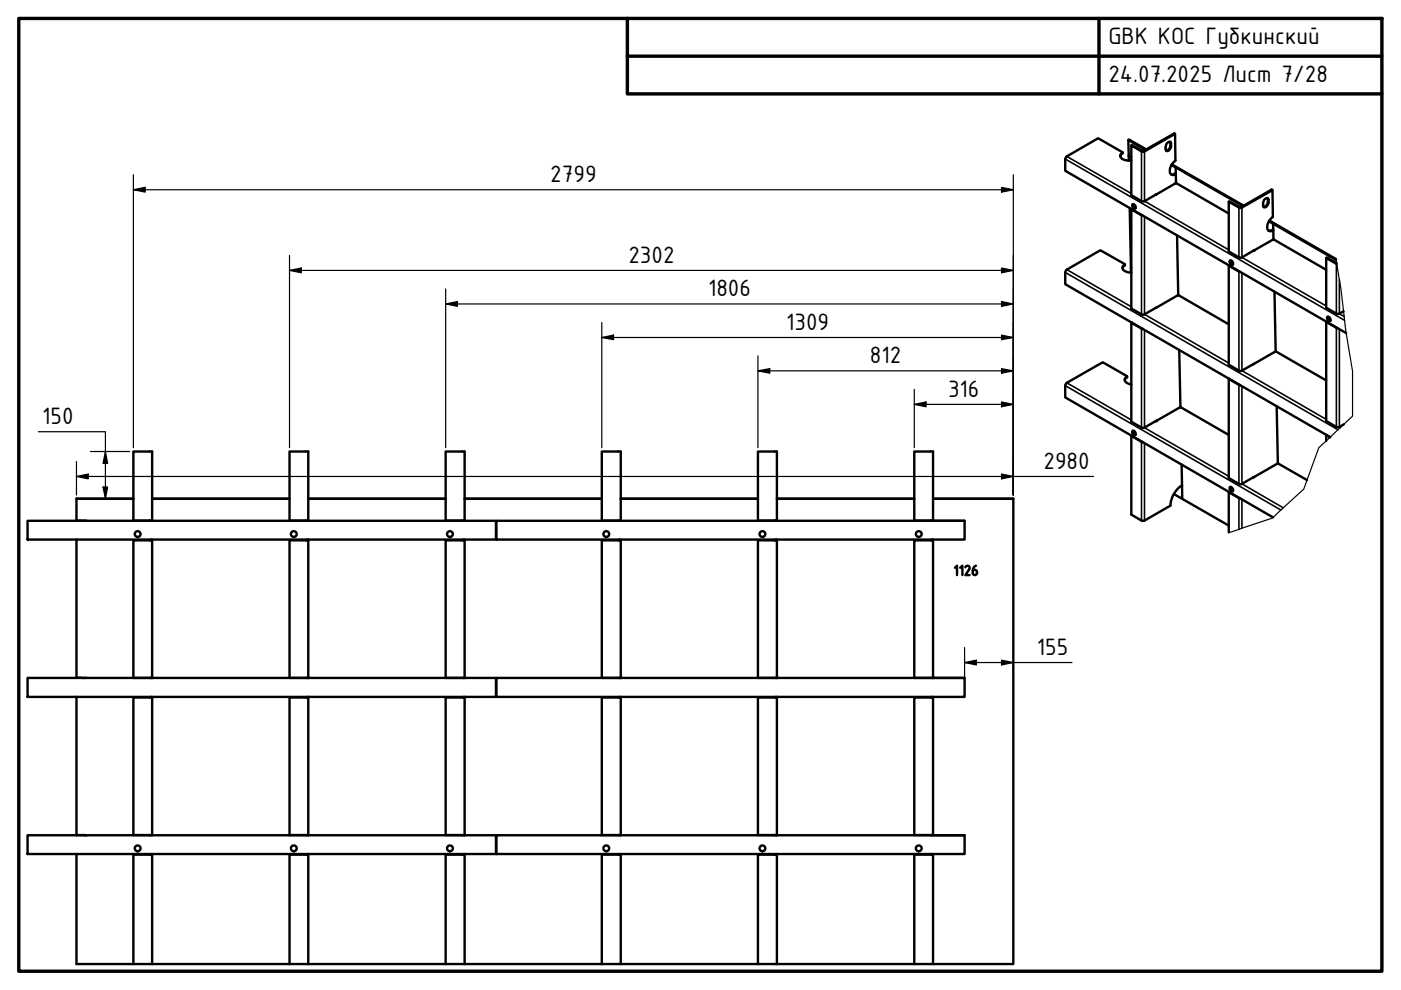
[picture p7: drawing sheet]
<svg xmlns="http://www.w3.org/2000/svg" width="297mm" height="210mm" viewBox="0 0 297 210" stroke-linecap="round" stroke-linejoin="round" font-family="sans-serif">
<defs><g id="words">
<g font-size="5.4">
<text x="235" y="9.4">GBK КОС Губкинский</text>
<text x="235" y="17.4">24.07.2025 Лист 7/28</text>
<text x="116.7" y="38.6">2799</text>
<text x="133.2" y="55.7">2302</text>
<text x="150.1" y="62.8">1806</text>
<text x="166.7" y="69.9">1309</text>
<text x="184.4" y="77.1">812</text>
<text x="8.9" y="89.9">150</text>
<text x="201" y="84.1">316</text>
<text x="221.3" y="99.4">2980</text>
<text x="219.8" y="138.9">155</text>
</g>
</g></defs>
<!-- layer: Visible (ISO) -->
<g fill="none" stroke="#000" stroke-width=".51">
<path d="M237.5 33.1l.5-.8-5.2-3-6.7 3.9-.3 .5v2.5l59.6 34.4M238 32.3a.81 .81 0 0 0-.5 .9 .81 .81 0 0 0 .8 .7l.8 .2 .8-.1M239.2 29.7l3.7 2.1M239.3 33l.6 .3M239.3 33v1.1M243 31.7l-3.6-2.1-.2 .1 .1 3.3M247.5 30.3l.3-.2a.32 .32 0 0 1 .4 0 .32 .32 0 0 1 .1 .4v.7l-.4 .6a.39 .39 0 0 1-.5 .2 .39 .39 0 0 1-.3-.4v-.6zM248 30.1l.2 .3-.2 .9-.4 .5-.4 .1M248.4 35l15.1 8.7M248.5 34.9l15.2 8.7M249.1 36.8l-.5 .2h-.3M249.1 28.4l-.1-.1-6.6 3.7-2.4-1.3-.1 .1"/>
<path d="M249.1 36.8l.2 .1M249.3 35.5v1.4l-.2-.1M249.3 36.9a.83 .83 0 0 1-1.1 0 .83 .83 0 0 1-.2-1l.5-1 .7-.8-.1-5.7-6.5 3.7h-.5l-2.2-1.3v10.6l2.2 1.3h.3l2.8-1.5M249.3 36.9v2M238 56.9l.5-.7v-.2l-5.2-2.9-7.2 4.1-.3 .5v2.6l56.2 32.4M238.5 56a.84 .84 0 0 0-.5 1 .84 .84 0 0 0 .9 .6l1 .2M239.5 44.1l.3 13.7M239.8 56.7l.1 .1M239.9 44.3v.1M240.1 43.4a.52 .52 0 0 1 .6 .2 .52 .52 0 0 1-.1 .7l-.5-.5zM240.2 43.3l.2 .6 .3 .3M242.3 45.7l-2.4-1.3v21l2.2 1.3h.4l2.7-1.5"/>
<path d="M245.1 41.3l4.1-2.4h.3l11 6.4M249.6 49.9l.2 12.7M260.6 56.3h-.1M260.7 55.3a.52 .52 0 0 1 .7 .2 .52 .52 0 0 1-.2 .7l-.5-.5zM260.9 55.2l.1 .7 .4 .2M263 57.6l-2.5-1.3v21l2.2 1.3 .4 .1 2.8-1.6M265.7 53.2l4.2-2.4h.2l11.1 6.4M268.1 42.3l.1-.1a.39 .39 0 0 1 .5-.2 .39 .39 0 0 1 .2 .4v.5a.81 .81 0 0 1-1 .9l-.1-.9zM268.7 42l.1 .3-.1 1-.5 .5-.3 .1M269 46.9l14.3 8.2M269.1 46.8l14.2 8.1M269.8 40.3l-.2-.1-6.5 3.8-2.5-1.3-.1 .1"/>
<path d="M269.8 48.7l-.9 .2M269.8 48.7l.2 .1M269.9 47.4l.1 1.4-.2-.1M270 48.8a.81 .81 0 0 1-1.1 .1 .81 .81 0 0 1-.2-1l.4-1.1 .8-.8-.1-5.7-6.6 3.8h-.4l-2.3-1.3v10.5l2.5 1.4 2.9-1.6M270 48.8v2M281.2 54.7l.1-.1 2.1 1.2M283.4 56l-2.2-1.3v10.5l2.3 1.4h.3l1.1-.6M239 79.8a.84 .84 0 0 0-.5 .9 .84 .84 0 0 0 .8 .7l.6 .1M239.9 68.3v.1M242.3 69.7l-2.4-1.3v21l2.2 1.3h.4l2.7-1.5M245.1 65.2l4.6-2.6h.2l10.6 6.2M250 74.2l.3 12.2"/>
<path d="M265.7 77.2l4.6-2.6h.3l10.6 6.1M270.2 61.8l.3 12.8M281.3 68.2l-.1 .1M281.4 67.2a.53 .53 0 0 1 .6 .2 .53 .53 0 0 1-.1 .7l-.5-.4zM281.6 67.2l.1 .5 .4 .3M283.6 69.6l-2.4-1.3v21l2.4 1.3 1.3-.6M238.5 80.6l.5-.6v-.2l-5.2-3-7.6 4.4-.4 .5v2.6l44.1 25.4M239.9 92.4h.1M240.1 91.4a.5 .5 0 0 1 .6 .2 .5 .5 0 0 1-.1 .7l-.5-.5zM240.2 91.3l.2 .7 .3 .2M240.5 91.4v.6M242.3 93.7l-2.4-1.3v16.7l2.5 1.4 5.8-3.3a5.4 5.4 0 0 1 2.4-4.3"/>
<path d="M245.1 89.3l5-2.9h.3l10.1 5.8M250.5 98.5l.1 4.4M260.6 80.3h-.1M263 81.7l-2.5-1.4v21.1l2.3 1.3h.4l2.7-1.6M270.7 86.1l.2 12.2M281.2 92.3v1.2M281.3 92.2l.7 .5M5.8 110.4h99.4v4h-99.4zM16.2 114.4v29.3M16.2 110.4h2M16.2 110.4h.1M28.3 105.7h-12.1v4.7"/>
<path d="M32 110.4h.1M32 114.4v.2M32.3 114.4v29.3h-4v-29.1h4M32.3 110.4h-4v-14.7h4v14.7M32.3 105.7h29.1M65.1 110.4h.1M65.1 114.4v.2M65.4 114.4v29.3h-4v-29.1h4M65.4 110.4h-4v-14.7h4v14.7M65.4 105.7h29.1M98.2 110.4h.1M98.2 114.4v.2"/>
<path d="M98.5 114.4v29.3h-4v-29.1h4M98.5 110.4h-4v-14.7h4v14.7M98.5 105.7h29.1M105.2 110.4h99.3v4h-99.3zM131.3 110.4h.1M131.3 114.4v.2M131.6 114.4v29.3h-4v-29.1h4M131.6 110.4h-4v-14.7h4v14.7M131.6 105.7h29.1M164.5 110.4h.1M164.5 114.4v.2M164.7 114.4v29.3h-4v-29.1h4"/>
<path d="M164.7 110.4h-4v-14.7h4v14.7M164.7 105.7h29.1M197.6 110.4h.1M197.6 114.4v.2M197.8 105.8l17-.1zM197.8 114.4v29.3h-4v-29.1h4M197.8 110.4h-4v-14.7h4v14.7M198.1 110.4h6.4M206.9 119.9a1.38 1.38 0 0 0-.7 1.7 .49 .49 0 0 0 .7 .3 .49 .49 0 0 0 .2-.7l-.3-.4h-.4M214.8 105.8v98.6h-17M248.9 104.7l11.6 6.7M250.6 102.9l.1 2.8"/>
<path d="M260.5 104.4l2.5 1.3M260.6 104.3l-.1 8.6M260.7 103.3a.53 .53 0 0 1 .6 .2 .53 .53 0 0 1-.1 .7l-.2-.1-.3-.4zM260.9 103.2l.1 .7 .4 .2M265.7 101.2l5.1-2.9h.3l6 3.5M202.5 120.4l.4-.5v2M203.6 120.4l.4-.5v2M204.7 120.3a.46 .46 0 0 1 .6-.3 .46 .46 0 0 1 .2 .7l-.8 1.2h.9M5.8 143.7h99.4v4.1h-99.4zM16.2 147.8v29.3M16.2 143.7h2M32 147.8v.1"/>
<path d="M32.3 147.8v29.3M32.3 147.9h-4v29.2h4M65.1 147.8v.1M65.4 147.8v29.3M65.4 147.9h-4v29.2h4M98.2 147.8v.1M98.5 147.8v29.3M98.5 147.9h-4v29.2h4M105.2 143.7h99.3v4.1h-99.3zM131.3 147.8v.1M131.6 147.8v29.3M131.6 147.9h-4v29.2h4"/>
<path d="M164.5 147.8v.1M164.7 147.8v29.3M164.7 147.9h-4v29.2h4M197.6 147.8v.1M197.8 147.8v29.3M197.8 147.9h-4v29.2h4M198.1 143.7h6.4M5.8 177.1h99.4v4h-99.4zM16.2 177.1h2M32 177.1h.1M32.3 177.1h.1M65.1 177.1h.1"/>
<path d="M65.4 177.1h.1M98.2 177.1h.1M98.5 177.1h.1M105.2 177.1h99.3v4h-99.3zM131.3 177.1h.1M131.6 177.1h.1M164.5 177.1h.1M164.7 177.1h.1M197.6 177.1h.1M197.8 177.1h.1M198.1 177.1h6.4M16.2 181.1v23.3h181.6"/>
<path d="M32 181.1v.1M32.3 181.1v23.3M32.3 181.2h-4v23.2M65.1 181.1v.1M65.4 181.1v23.3M65.4 181.2h-4v23.2M98.2 181.1v.1M98.5 181.1v23.3M98.5 181.2h-4v23.2M131.3 181.1v.1M131.6 181.1v23.3M131.6 181.2h-4v23.2"/>
<path d="M164.5 181.1v.1M164.7 181.1v23.3M164.7 181.2h-4v23.2M197.6 181.1v.1M197.8 181.1v23.3M197.8 181.2h-4v23.2"/>
<circle cx="29.2" cy="113.2" r=".61"/>
<circle cx="62.3" cy="113.2" r=".61"/>
<circle cx="95.4" cy="113.2" r=".61"/>
<circle cx="128.5" cy="113.2" r=".61"/>
<circle cx="161.6" cy="113.2" r=".61"/>
<circle cx="194.8" cy="113.2" r=".61"/>
<circle cx="29.2" cy="179.9" r=".61"/>
<circle cx="62.3" cy="179.9" r=".61"/>
<circle cx="95.4" cy="179.9" r=".61"/>
<circle cx="128.5" cy="179.9" r=".61"/>
<circle cx="161.6" cy="179.9" r=".61"/>
<circle cx="194.8" cy="179.9" r=".61"/>
</g>
<g fill="#000">
<circle cx="265.7" cy="53.2" r=".25"/>
<circle cx="245.1" cy="89.3" r=".25"/>
<circle cx="18.2" cy="110.4" r=".25"/>
<circle cx="18.2" cy="143.7" r=".25"/>
<circle cx="32" cy="143.7" r=".25"/>
<circle cx="32.3" cy="143.7" r=".25"/>
<circle cx="65.1" cy="143.7" r=".25"/>
<circle cx="65.4" cy="143.7" r=".25"/>
<circle cx="98.2" cy="143.7" r=".25"/>
<circle cx="98.5" cy="143.7" r=".25"/>
<circle cx="131.3" cy="143.7" r=".25"/>
<circle cx="131.6" cy="143.7" r=".25"/>
<circle cx="164.5" cy="143.7" r=".25"/>
<circle cx="164.7" cy="143.7" r=".25"/>
<circle cx="197.6" cy="143.7" r=".25"/>
<circle cx="197.8" cy="143.7" r=".25"/>
<circle cx="18.2" cy="177.1" r=".25"/>
</g>
<!-- layer: Break Line (ISO) -->
<path d="M283.3 54.9l1 6.4 1 8.5 1.5 8.9v9.5l-7.2 6.7-3.2 8.8-6.7 6.2-9.2 3" fill="none" stroke="#000" stroke-width=".25"/>
<!-- layer: Visible Narrow (ISO) -->
<g fill="none" stroke="#000" stroke-width=".34">
<path d="M225.8 33.7l59.3 34.2M226.2 33.2l13.7 7.8M242.2 32l-.2 .1v10.5M242.5 32l.2 .1v10.5l17.8 10.4M248.2 30.9l.1 .1M248.2 30.4l.1 .1M225.8 57.8l57.9 33.3M226.2 57.2l13.7 7.8M242.1 45.6l-.1 21M242.7 45.9v20.7l17.8 10.4M262.8 57.5l-.1 21.1M262.8 43.9l-.1 .1v10.6"/>
<path d="M263.1 43.9l.2 .1v10.6l17.9 10.3M263.3 57.8v20.8l17.9 10.3M268.8 42.8l.1 .1M268.8 42.3l.1 .1M283.4 55.9l-.1 10.6M284 59.3v7.2M242.1 69.6l-.1 21M242.7 69.9v20.7M283.4 69.4l-.1 21.1M284 69.8v20.7l.2 .1M284 66.5l1 .6M225.8 81.8l45.8 26.3"/>
<path d="M226.2 81.2l13.7 7.8M242.1 93.6l-.1 16.8M242.7 90.7l17.8 10.3M242.7 94v16.4M262.8 81.5l-.1 21.1M263.3 81.9v20.7l8.8 5.1M262.8 105.6l-.1 6.6M263.3 105.9v6.1"/>
</g>
<!-- layer: Border (ISO) -->
<path d="M4 3.9h289v202h-289zM133 3.9v16h160M133 11.9h160M233 3.9v16" fill="none" stroke="#000" stroke-width=".72"/>
<!-- layer: Dimension (ISO) -->
<g fill="none" stroke="#000" stroke-width=".25">
<path d="M28.3 37.1v57.8M212.3 39.7l2.5 .5-2.5 .5zM214.8 37.1v67.9M28.3 40.2l2.5-.5v1zM28.3 40.2h186.5M61.4 57.3l2.5-.5v1zM61.4 57.3h153.4M61.4 54.2v40.7M212.3 56.8l2.5 .5-2.5 .5zM94.5 64.4l2.5-.5v1.1zM94.5 64.4h120.3M94.5 61.3v33.6"/>
<path d="M127.6 71.6l2.5-.6v1zM127.6 71.6h87.2M127.6 68.4v26.5M160.7 78.6l2.5-.4v.9zM160.7 78.6h54.1M160.7 75.5v19.4M212.3 78.2l2.5 .4-2.5 .5zM212.3 71l2.5 .6-2.5 .4zM212.3 63.9l2.5 .5-2.5 .6zM8.1 91.5h14.3v14.3M16.2 97.8v7.2M19.2 95.7h8.3"/>
<path d="M22.4 95.7l.4 2.5h-1zM193.8 85.7l2.5-.5v1zM193.8 85.7h21M193.8 82.6v12.3M212.3 85.2l2.5 .5-2.5 .5zM16.2 101l2.5-.5v1zM16.2 101h215.7M21.8 103.3h1l-.4 2.5zM212.3 100.5l2.5 .5-2.5 .5zM204.5 137.3v6.2M212.3 140l2.5 .5-2.5 .5zM204.5 140.5l2.5-.5v1z"/>
<path d="M204.5 140.5h22.8"/>
</g>
<g fill="#000">
<path d="M28.3 40.2l2.5-.5v1zM61.4 57.3l2.5-.5v1zM212.3 56.8l2.5 .5-2.5 .5zM212.3 39.7l2.5 .5-2.5 .5zM94.5 64.4l2.5-.5v1.1zM127.6 71.6l2.5-.6v1zM160.7 78.6l2.5-.4v.9zM212.3 78.2l2.5 .4-2.5 .5zM212.3 71l2.5 .6-2.5 .4zM212.3 63.9l2.5 .5-2.5 .6zM22.4 95.7l.4 2.5h-1zM193.8 85.7l2.5-.5v1z"/>
<path d="M212.3 85.2l2.5 .5-2.5 .5zM16.2 101l2.5-.5v1zM21.8 103.3h1l-.4 2.5zM212.3 100.5l2.5 .5-2.5 .5zM204.5 140.5l2.5-.5v1zM212.3 140l2.5 .5-2.5 .5z"/>
</g>
<use href="#words"/>
</svg>
